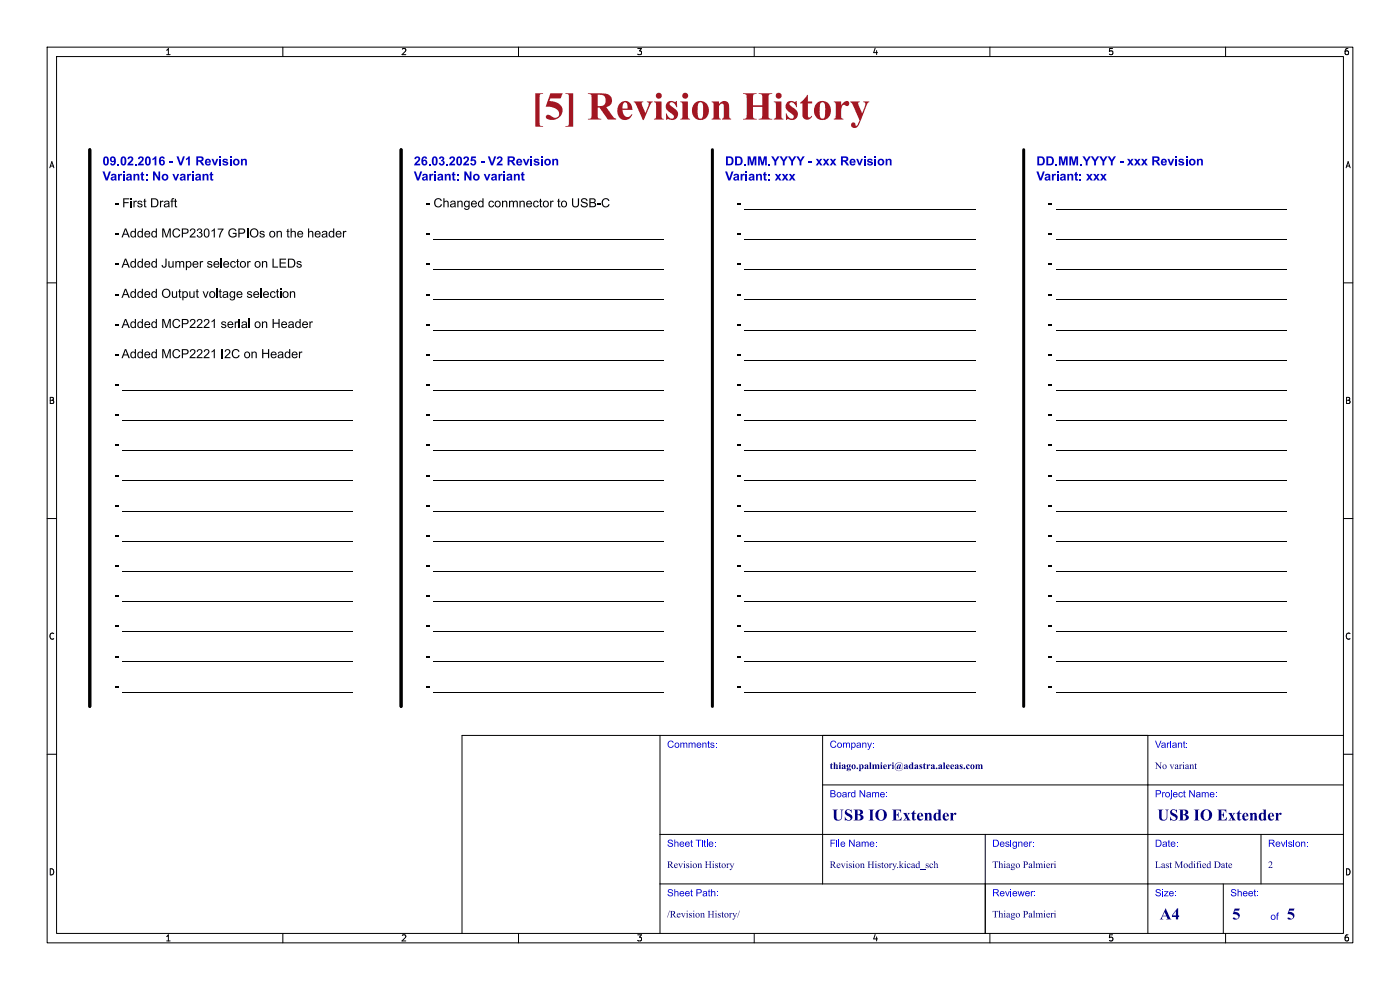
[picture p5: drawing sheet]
<svg xmlns="http://www.w3.org/2000/svg" width="297mm" height="210mm" viewBox="0 0 297 210" stroke-linecap="round" stroke-linejoin="round" font-family="sans-serif">
<defs><g id="words">
<text font-size="8.4" fill="#a21622" x="112.7" y="27.5">[5] RevisionHistory</text>
<g font-size="3.5" fill="#00007f">
<text x="176.5" y="174.9">USBIO Extender</text>
<text x="245.5" y="174.9">USBIO Extender</text>
<text x="246" y="195.9">A4</text>
<text x="261.4" y="196">5</text>
<text x="273" y="196">5</text>
</g>
<g font-size="2.7" fill="#0000c2">
<text x="21.7" y="39.4">Variant: No variant</text>
<text x="87.8" y="39.4">Variant: No variant</text>
<text x="153.8" y="36.2">DD.MM.YYYY - xxx Revision</text>
<text x="153.8" y="39.4">Variant: xxx</text>
<text x="219.9" y="36.2">DD.MM.YYYY - xxx Revision</text>
<text x="219.9" y="39.4">Variant: xxx</text>
</g>
<g font-size="2.7">
<text x="90.3" y="45.1">- Changed conmnector to USB-C</text>
<text x="156.4" y="45.1">- _________________________________</text>
<text x="222.4" y="45.1">- _________________________________</text>
<text x="90.3" y="51.5">- _________________________________</text>
<text x="156.4" y="51.5">- _________________________________</text>
<text x="222.4" y="51.5">- _________________________________</text>
<text x="24.3" y="57.9">- Added Jumper selector on LEDs</text>
<text x="90.3" y="57.9">- _________________________________</text>
<text x="156.4" y="57.9">- _________________________________</text>
<text x="222.4" y="57.9">- _________________________________</text>
<text x="24.3" y="64.3">- Added Output voltage selection</text>
<text x="90.3" y="64.3">- _________________________________</text>
<text x="156.4" y="64.3">- _________________________________</text>
<text x="222.4" y="64.3">- _________________________________</text>
<text x="90.3" y="70.7">- _________________________________</text>
<text x="156.4" y="70.7">- _________________________________</text>
<text x="222.4" y="70.7">- _________________________________</text>
<text x="90.3" y="77.1">- _________________________________</text>
<text x="156.4" y="77.1">- _________________________________</text>
<text x="222.4" y="77.1">- _________________________________</text>
<text x="24.3" y="83.5">- _________________________________</text>
<text x="90.3" y="83.5">- _________________________________</text>
<text x="156.4" y="83.5">- _________________________________</text>
<text x="222.4" y="83.5">- _________________________________</text>
<text x="24.3" y="89.9">- _________________________________</text>
<text x="90.3" y="89.9">- _________________________________</text>
<text x="156.4" y="89.9">- _________________________________</text>
<text x="222.4" y="89.9">- _________________________________</text>
<text x="24.3" y="96.3">- _________________________________</text>
<text x="90.3" y="96.3">- _________________________________</text>
<text x="156.4" y="96.3">- _________________________________</text>
<text x="222.4" y="96.3">- _________________________________</text>
<text x="24.3" y="102.7">- _________________________________</text>
<text x="90.3" y="102.7">- _________________________________</text>
<text x="156.4" y="102.7">- _________________________________</text>
<text x="222.4" y="102.7">- _________________________________</text>
<text x="24.3" y="109.1">- _________________________________</text>
<text x="90.3" y="109.1">- _________________________________</text>
<text x="156.4" y="109.1">- _________________________________</text>
<text x="222.4" y="109.1">- _________________________________</text>
<text x="24.3" y="115.5">- _________________________________</text>
<text x="90.3" y="115.5">- _________________________________</text>
<text x="156.4" y="115.5">- _________________________________</text>
<text x="222.4" y="115.5">- _________________________________</text>
<text x="24.3" y="121.9">- _________________________________</text>
<text x="90.3" y="121.9">- _________________________________</text>
<text x="156.4" y="121.9">- _________________________________</text>
<text x="222.4" y="121.9">- _________________________________</text>
<text x="24.3" y="128.3">- _________________________________</text>
<text x="90.3" y="128.3">- _________________________________</text>
<text x="156.4" y="128.3">- _________________________________</text>
<text x="222.4" y="128.3">- _________________________________</text>
<text x="24.3" y="134.7">- _________________________________</text>
<text x="90.3" y="134.7">- _________________________________</text>
<text x="156.4" y="134.7">- _________________________________</text>
<text x="222.4" y="134.7">- _________________________________</text>
<text x="24.3" y="141.1">- _________________________________</text>
<text x="90.3" y="141.1">- _________________________________</text>
<text x="156.4" y="141.1">- _________________________________</text>
<text x="222.4" y="141.1">- _________________________________</text>
<text x="24.3" y="147.5">- _________________________________</text>
<text x="90.3" y="147.5">- _________________________________</text>
<text x="156.4" y="147.5">- _________________________________</text>
<text x="222.4" y="147.5">- _________________________________</text>
</g>
<g font-size="2.1" fill="#00f">
<text x="141.5" y="159.2">Comments:</text>
<text x="176" y="159.2">Company:</text>
<text x="245" y="159.2">Variant:</text>
<text x="176" y="169.7">Board Name:</text>
<text x="245" y="169.7">Project Name:</text>
<text x="141.5" y="180.2">Sheet Title:</text>
<text x="176" y="180.2">File Name:</text>
<text x="210.5" y="180.2">Designer:</text>
<text x="245" y="180.2">Date:</text>
<text x="269" y="180.2">Revision:</text>
<text x="141.5" y="190.7">Sheet Path:</text>
<text x="210.5" y="190.7">Reviewer:</text>
<text x="245" y="190.7">Size:</text>
<text x="261" y="190.7">Sheet:</text>
<text x="269.5" y="195.7">of</text>
</g>
<g font-size="2.1" fill="#00007f">
<text x="176" y="163.7">thiago.palmieri@adastra.aleeas.com</text>
<text x="245" y="163.7">No variant</text>
<text x="141.5" y="184.7">RevisionHistory</text>
<text x="176" y="184.7">RevisionHistory.kicad_sch</text>
<text x="210.5" y="184.7">ThiagoPalmieri</text>
<text x="245" y="184.7">LastModified Date</text>
<text x="269" y="184.7">2</text>
<text x="141.5" y="195.2">/RevisionHistory/</text>
<text x="210.5" y="195.2">ThiagoPalmieri</text>
</g>
<g font-size="1.8">
<text x="35" y="11.9">1</text>
<text x="85" y="11.9">2</text>
<text x="135" y="11.9">3</text>
<text x="185" y="11.9">4</text>
<text x="235" y="11.9">5</text>
<text x="285" y="11.9">6</text>
<text x="10.3" y="35.9">A</text>
<text x="285.3" y="35.9">A</text>
<text x="10.3" y="85.9">B</text>
<text x="285.3" y="85.9">B</text>
<text x="10.3" y="135.9">C</text>
<text x="285.3" y="135.9">C</text>
<text x="10.3" y="185.9">D</text>
<text x="285.3" y="185.9">D</text>
<text x="35" y="199.9">1</text>
<text x="85" y="199.9">2</text>
<text x="135" y="199.9">3</text>
<text x="185" y="199.9">4</text>
<text x="235" y="199.9">5</text>
<text x="285" y="199.9">6</text>
</g>
</g></defs>
<g fill="none" stroke="#000" stroke-width=".21">
<path d="M10 10h277v190h-277zM12 12h273v186h-273zM60 10v2M110 10v2M160 10v2M210 10v2M260 10v2M10 60h2M285 60h2M10 110h2M285 110h2M140 156v42"/>
<path d="M174.5 156v31.5M243.5 156v42M285 156h-187v42M10 160h2M140 177h145M174.5 166.5h110.5M209 177v21M267.5 177v10.5M285 160h2M60 198v2M110 198v2M140 187.5h145"/>
<path d="M160 198v2M210 198v2M259.5 187.5v10.5M260 198v2"/>
</g>
<path d="M19 31.8v118.1M85.1 31.8v118.1M151.1 31.8v118.1M217.2 31.8v118.1" fill="none" stroke="#000" stroke-width=".63"/>
<g fill="#000">
<path d="M24.4 43.2h.7v.2h-.7zM24.4 49.6h.7v.2h-.7zM26.1 42.1h1.3v.2h-1v.6h.9v.2h-.9v.9h-.3zM26.5 48.5h.3l.8 1.9h-.3l-.3-.6h-.8l-.2 .6h-.2l.3-.8h.9l-.4-.9-.3 .9h-.2zM26.5 54.9h.3l.8 1.9h-.3l-.3-.6h-.8l-.2 .6h-.2l.3-.8h.9l-.4-.9-.3 .9h-.2zM27.7 42.1h.3v.2h-.3zM27.7 42.6h.3v1.4h-.3zM28.3 42.6h.2v.2l.2-.2h.3v.3a.31 .31 0 0 0-.4 0 .31 .31 0 0 0-.1 .3v.8h-.2zM27.8 49.1a.52 .52 0 0 1 .8 .1v-.7h.2v1.9h-.2v-.2a.58 .58 0 0 1-.7 .1 .58 .58 0 0 1-.3-.6h.3a.41 .41 0 0 0 .4 .5 .41 .41 0 0 0 .3-.6v-.2a.38 .38 0 0 0-.5-.2 .38 .38 0 0 0-.2 .5h-.3zM27.8 55.5a.52 .52 0 0 1 .8 .1v-.7h.2v1.9h-.2v-.2a.58 .58 0 0 1-.7 .1 .58 .58 0 0 1-.3-.6h.3a.41 .41 0 0 0 .4 .5 .41 .41 0 0 0 .3-.6v-.2a.38 .38 0 0 0-.5-.2 .38 .38 0 0 0-.2 .5h-.3zM29.2 42.7l.3-.1a.5 .5 0 0 1 .7 .4h-.2a.27 .27 0 0 0-.3-.3 .27 .27 0 0 0-.2 .4 .54 .54 0 0 1 .6 .1 .54 .54 0 0 1 .1 .5l-.2 .2-.4 .1-.3-.1-.2-.3 .2-.1 .2 .3h.3l.2-.2-.1-.1a.68 .68 0 0 1-.7-.6zM29.3 49.1a.52 .52 0 0 1 .8 .1v-.7h.2v1.9h-.2v-.2a.58 .58 0 0 1-.7 .1 .58 .58 0 0 1-.3-.6h.3a.41 .41 0 0 0 .4 .5 .41 .41 0 0 0 .3-.6l-.1-.2a.38 .38 0 0 0-.5-.2 .38 .38 0 0 0-.1 .5h-.3z"/>
<path d="M29.3 55.5a.52 .52 0 0 1 .8 .1v-.7h.2v1.9h-.2v-.2a.58 .58 0 0 1-.7 .1 .58 .58 0 0 1-.3-.6h.3a.41 .41 0 0 0 .4 .5 .41 .41 0 0 0 .3-.6l-.1-.2a.38 .38 0 0 0-.5-.2 .38 .38 0 0 0-.1 .5h-.3zM30.6 42.2l.2-.1v.5h.2v.2h-.2v.8l.3 .4-.5-.2v-1h-.2v-.2h.2zM30.8 49.2a.64 .64 0 0 1 .8-.2 .64 .64 0 0 1 .3 .7h-1a.4 .4 0 0 0 .3 .5 .4 .4 0 0 0 .4-.3l.3 .1a.66 .66 0 0 1-.9 .4 .66 .66 0 0 1-.4-.9h1l-.1-.3a.39 .39 0 0 0-.4 0 .39 .39 0 0 0-.2 .3h-.3zM32 42.1h.7a.96 .96 0 0 1 .9 .9 .96 .96 0 0 1-.9 1h-.7v-.2h.7a.74 .74 0 0 0 .7-.8 .74 .74 0 0 0-.7-.7h-.4v1.5h-.3zM32.3 49.1a.52 .52 0 0 1 .7 .1v-.7h.3v1.9h-.2v-.2a.58 .58 0 0 1-.7 .1 .58 .58 0 0 1-.3-.6h.2a.41 .41 0 0 0 .5 .5 .41 .41 0 0 0 .3-.6l-.1-.2a.38 .38 0 0 0-.5-.2 .38 .38 0 0 0-.2 .5h-.2zM32.3 55.5a.52 .52 0 0 1 .7 .1v-.7h.3v1.9h-.2v-.2a.58 .58 0 0 1-.7 .1 .58 .58 0 0 1-.3-.6h.2a.41 .41 0 0 0 .5 .5 .41 .41 0 0 0 .3-.6l-.1-.2a.38 .38 0 0 0-.5-.2 .38 .38 0 0 0-.2 .5h-.2zM33.9 42.6h.2v.2l.3-.2h.2v.3a.31 .31 0 0 0-.4 0 .31 .31 0 0 0 0 .3v.8h-.3zM35.1 54.9h.2v1.3a.53 .53 0 0 1-.4 .6 .53 .53 0 0 1-.6-.6h.2a.3 .3 0 0 0 .3 .4 .3 .3 0 0 0 .3-.4zM34.4 48.5h.4l.5 1.6 .6-1.6h.3v1.9h-.2v-1.6l-.6 1.6h-.2l-.5-1.7v1.7h-.3zM34.9 42.7l.1-.1a.61 .61 0 0 1 .8 0 .61 .61 0 0 1 .1 .8l.1 .6h-.2l-.1-.2-.6 .2-.3-.2-.1-.2h.3l.2 .2h.3l.2-.5-1 .3a.73 .73 0 0 1 1-.5 .35 .35 0 0 0-.3-.4 .35 .35 0 0 0-.4 .3h-.2zM36.5 42.1h.5l-.1 .2a.24 .24 0 0 0-.3 0 .24 .24 0 0 0 0 .3h.3v.2h-.3v1.2h-.2v-1.2h-.2v-.2h.2zM37.1 42.2l.2-.1v.5h.3v.2h-.3v.8l.3 .4-.5-.2v-1h-.2v-.2h.2z"/>
<path d="M36.8 48.7a.84 .84 0 0 1 1.4 .3h-.2a.65 .65 0 0 0-1-.2 .65 .65 0 0 0-.1 .9 .58 .58 0 0 0 .5 .5 .58 .58 0 0 0 .6-.5l.3 .1a.92 .92 0 0 1-1.4 .5 .92 .92 0 0 1-.2-1.4zM38.6 48.5h.7a.58 .58 0 0 1 .7 .5 .58 .58 0 0 1-.7 .6h-.5v.8h-.2v-1h.7a.36 .36 0 0 0 .5-.4 .36 .36 0 0 0-.5-.3h-.5v.7h-.2zM40.4 48.6a.61 .61 0 0 1 1 .1 .61 .61 0 0 1-.3 .9l-.6 .6h1v.2h-1.3l.3-.6a.98 .98 0 0 0 .7-1 .37 .37 0 0 0-.4-.1 .37 .37 0 0 0-.3 .3h-.2zM41.9 48.6a.51 .51 0 0 1 .8 0 .51 .51 0 0 1-.1 .7 .59 .59 0 0 1 0 1.1 .59 .59 0 0 1-.9-.5l.3-.1a.38 .38 0 0 0 .4 .4 .38 .38 0 0 0 .3-.5 .38 .38 0 0 0-.5-.2v-.2a.33 .33 0 0 0 .4-.3 .33 .33 0 0 0-.3-.4 .33 .33 0 0 0-.3 .4l-.2-.1zM43.5 48.6l.3-.1a1.06 1.06 0 0 1 .7 .9 1.06 1.06 0 0 1-.7 1 .77 .77 0 0 1-.6-1h.3a.47 .47 0 0 0 0 .6 .47 .47 0 0 0 .5 .1l.2-.2a.99 .99 0 0 0-.3-1.2 .5 .5 0 0 0-.4 .7h-.3v-.2zM44.9 48.9l.7-.4v1.9h-.3v-1.5l-.4 .3zM46.2 48.5h1.2l-.5 1.1-.2 .8h-.2v-.6l.6-1.1h-.9zM46.8 54.9h.3v1.9h-.3zM48.7 48.7l.3-.2h.6l.5 .3 .1 .2-.3 .1a.71 .71 0 0 0-1-.3 .71 .71 0 0 0-.1 1l.3 .3a.56 .56 0 0 0 .8-.5h-.5v-.2h.8v.7a1.03 1.03 0 0 1-1.5 .1 1.03 1.03 0 0 1 0-1.5zM50.3 55l.2-.1v.5h.2v.2h-.2v.8l.3 .4-.5-.2v-1h-.2v-.2h.2zM50.6 48.5h.7a.58 .58 0 0 1 .7 .5 .58 .58 0 0 1-.7 .6h-.5v.8h-.2v-1h.7a.36 .36 0 0 0 .5-.4 .36 .36 0 0 0-.5-.3h-.5v.7h-.2zM52.4 48.5h.2v1.9h-.2z"/>
<path d="M53.3 48.7a.94 .94 0 0 1 1.4 .1 .94 .94 0 0 1-.4 1.4 .94 .94 0 0 1-1.3-.6v-.2h.3a.7 .7 0 0 0 .9 .7 .7 .7 0 0 0 .3-1.1 .65 .65 0 0 0-.8-.3 .65 .65 0 0 0-.4 .7h-.3zM55.2 49.1l.3-.1a.5 .5 0 0 1 .6 .4h-.2a.27 .27 0 0 0-.3-.3 .27 .27 0 0 0-.2 .4 .54 .54 0 0 1 .6 .1 .54 .54 0 0 1 .1 .5l-.2 .2-.4 .1-.3-.1-.2-.3 .3-.1 .1 .3h.3l.2-.2v-.1a.68 .68 0 0 1-.8-.6zM57.8 54.9h.3v1.7h.9v.2h-1.2zM57.3 49.1a.7 .7 0 0 1 1.1 .2 .7 .7 0 0 1-.4 1 .7 .7 0 0 1-.9-.6h.3a.45 .45 0 0 0 .5 .5 .45 .45 0 0 0 .2-.8l-.4-.2-.3 .2v.3h-.3zM58.7 49h.2v.2a.5 .5 0 0 1 .6-.2 .5 .5 0 0 1 .3 .5v.9h-.2v-.9a.34 .34 0 0 0-.4-.3 .34 .34 0 0 0-.3 .4v.8h-.2zM59.3 54.9h1.4v.2h-1.1v.6h1v.2h-1v.7h1.1v.2h-1.4zM60.9 48.6l.3-.1v.5h.2v.2h-.2v.8l.2 .4-.4-.2-.1-1h-.1v-.2h.1zM61.6 48.5h.3v.6l.4-.1 .4 .2 .1 1.2h-.3v-.9a.34 .34 0 0 0-.4-.3 .34 .34 0 0 0-.2 .4v.8h-.3zM61.1 54.9h.6a.96 .96 0 0 1 1 .9 .96 .96 0 0 1-.9 1h-.7v-.2h.6a.74 .74 0 0 0 .7-.8 .74 .74 0 0 0-.7-.7h-.4v1.5h-.2zM63.2 49.2a.64 .64 0 0 1 .8-.2 .64 .64 0 0 1 .3 .7h-1a.4 .4 0 0 0 .3 .5 .4 .4 0 0 0 .5-.3l.2 .1a.66 .66 0 0 1-.8 .4 .66 .66 0 0 1-.4-.9h1l-.2-.3a.39 .39 0 0 0-.4 0 .39 .39 0 0 0-.2 .3h-.2zM65.3 48.5h.3v.6l.4-.1 .4 .2 .1 1.2h-.3v-.9a.34 .34 0 0 0-.4-.3 .34 .34 0 0 0-.2 .4v.8h-.3zM66.9 49.2a.64 .64 0 0 1 .8-.2 .64 .64 0 0 1 .3 .7h-1a.4 .4 0 0 0 .3 .5 .4 .4 0 0 0 .5-.3l.2 .1a.66 .66 0 0 1-.8 .4 .66 .66 0 0 1-.4-.9h1l-.2-.3a.39 .39 0 0 0-.4 0 .39 .39 0 0 0-.2 .3h-.2z"/>
<path d="M68.4 49.1l.1-.1a.61 .61 0 0 1 .8 0 .61 .61 0 0 1 .1 .8l.1 .6h-.2l-.1-.2-.6 .2-.3-.2-.1-.2h.3l.2 .2h.3l.2-.5-1 .3a.73 .73 0 0 1 1-.5 .35 .35 0 0 0-.3-.4 .35 .35 0 0 0-.4 .3h-.2zM69.9 49.1a.52 .52 0 0 1 .8 .1v-.7h.2v1.9h-.2v-.2a.58 .58 0 0 1-.7 .1 .58 .58 0 0 1-.3-.6h.2a.41 .41 0 0 0 .5 .5 .41 .41 0 0 0 .3-.6l-.1-.2a.38 .38 0 0 0-.5-.2 .38 .38 0 0 0-.2 .5h-.2zM71.4 49.2a.64 .64 0 0 1 .7-.2 .64 .64 0 0 1 .4 .7h-1.1a.4 .4 0 0 0 .3 .5 .4 .4 0 0 0 .5-.3l.3 .1a.66 .66 0 0 1-.9 .4 .66 .66 0 0 1-.4-.9h1l-.1-.3a.39 .39 0 0 0-.4 0 .39 .39 0 0 0-.3 .3h-.2zM72.8 49h.2v.2l.2-.2h.2v.3a.31 .31 0 0 0-.3 0 .31 .31 0 0 0-.1 .3v.8h-.2zM24.4 68.8h.7v.2h-.7zM24.4 75.2h.7v.2h-.7zM26.5 61.3h.3l.8 1.9h-.3l-.3-.6h-.8l-.2 .6h-.2l.3-.8h.9l-.4-.9-.3 .9h-.2zM26.5 67.7h.3l.8 1.9h-.3l-.3-.6h-.8l-.2 .6h-.2l.3-.8h.9l-.4-.9-.3 .9h-.2zM26.5 74.1h.3l.8 1.9h-.3l-.3-.6h-.8l-.2 .6h-.2l.3-.8h.9l-.4-.9-.3 .9h-.2zM27.8 61.9a.52 .52 0 0 1 .8 .1v-.7h.2v1.9h-.2v-.2a.58 .58 0 0 1-.7 .1 .58 .58 0 0 1-.3-.6h.3a.41 .41 0 0 0 .4 .5 .41 .41 0 0 0 .3-.6v-.2a.38 .38 0 0 0-.5-.2 .38 .38 0 0 0-.2 .5h-.3zM27.8 68.3a.52 .52 0 0 1 .8 .1v-.7h.2v1.9h-.2v-.2a.58 .58 0 0 1-.7 .1 .58 .58 0 0 1-.3-.6h.3a.41 .41 0 0 0 .4 .5 .41 .41 0 0 0 .3-.6v-.2a.38 .38 0 0 0-.5-.2 .38 .38 0 0 0-.2 .5h-.3zM27.8 74.7a.52 .52 0 0 1 .8 .1v-.7h.2v1.9h-.2v-.2a.58 .58 0 0 1-.7 .1 .58 .58 0 0 1-.3-.6h.3a.41 .41 0 0 0 .4 .5 .41 .41 0 0 0 .3-.6v-.2a.38 .38 0 0 0-.5-.2 .38 .38 0 0 0-.2 .5h-.3z"/>
<path d="M29.3 61.9a.52 .52 0 0 1 .8 .1v-.7h.2v1.9h-.2v-.2a.58 .58 0 0 1-.7 .1 .58 .58 0 0 1-.3-.6h.3a.41 .41 0 0 0 .4 .5 .41 .41 0 0 0 .3-.6l-.1-.2a.38 .38 0 0 0-.5-.2 .38 .38 0 0 0-.1 .5h-.3zM29.3 68.3a.52 .52 0 0 1 .8 .1v-.7h.2v1.9h-.2v-.2a.58 .58 0 0 1-.7 .1 .58 .58 0 0 1-.3-.6h.3a.41 .41 0 0 0 .4 .5 .41 .41 0 0 0 .3-.6l-.1-.2a.38 .38 0 0 0-.5-.2 .38 .38 0 0 0-.1 .5h-.3zM29.3 74.7a.52 .52 0 0 1 .8 .1v-.7h.2v1.9h-.2v-.2a.58 .58 0 0 1-.7 .1 .58 .58 0 0 1-.3-.6h.3a.41 .41 0 0 0 .4 .5 .41 .41 0 0 0 .3-.6l-.1-.2a.38 .38 0 0 0-.5-.2 .38 .38 0 0 0-.1 .5h-.3zM30.8 68.4a.64 .64 0 0 1 .8-.2 .64 .64 0 0 1 .3 .7h-1a.4 .4 0 0 0 .3 .5 .4 .4 0 0 0 .4-.3l.3 .1a.66 .66 0 0 1-.9 .4 .66 .66 0 0 1-.4-.9h1l-.1-.3a.39 .39 0 0 0-.4 0 .39 .39 0 0 0-.2 .3h-.3zM30.8 74.8a.64 .64 0 0 1 .8-.2 .64 .64 0 0 1 .3 .7h-1a.4 .4 0 0 0 .3 .5 .4 .4 0 0 0 .4-.3l.3 .1a.66 .66 0 0 1-.9 .4 .66 .66 0 0 1-.4-.9h1l-.1-.3a.39 .39 0 0 0-.4 0 .39 .39 0 0 0-.2 .3h-.3zM32.3 61.9a.52 .52 0 0 1 .7 .1v-.7h.3v1.9h-.2v-.2a.58 .58 0 0 1-.7 .1 .58 .58 0 0 1-.3-.6h.2a.41 .41 0 0 0 .5 .5 .41 .41 0 0 0 .3-.6l-.1-.2a.38 .38 0 0 0-.5-.2 .38 .38 0 0 0-.2 .5h-.2zM32.3 68.3a.52 .52 0 0 1 .7 .1v-.7h.3v1.9h-.2v-.2a.58 .58 0 0 1-.7 .1 .58 .58 0 0 1-.3-.6h.2a.41 .41 0 0 0 .5 .5 .41 .41 0 0 0 .3-.6l-.1-.2a.38 .38 0 0 0-.5-.2 .38 .38 0 0 0-.2 .5h-.2zM32.3 74.7a.52 .52 0 0 1 .7 .1v-.7h.3v1.9h-.2v-.2a.58 .58 0 0 1-.7 .1 .58 .58 0 0 1-.3-.6h.2a.41 .41 0 0 0 .5 .5 .41 .41 0 0 0 .3-.6l-.1-.2a.38 .38 0 0 0-.5-.2 .38 .38 0 0 0-.2 .5h-.2zM34.4 67.7h.4l.5 1.6 .6-1.6h.3v1.9h-.2v-1.6l-.6 1.6h-.2l-.5-1.7v1.7h-.3zM34.4 74.1h.4l.5 1.6 .6-1.6h.3v1.9h-.2v-1.6l-.6 1.6h-.2l-.5-1.7v1.7h-.3zM34.6 61.5a.94 .94 0 0 1 1.4 .1 .94 .94 0 0 1-.3 1.4 .94 .94 0 0 1-1.3-.6l-.1-.2h.3a.7 .7 0 0 0 .9 .7 .7 .7 0 0 0 .3-1.1 .65 .65 0 0 0-.8-.3 .65 .65 0 0 0-.4 .7h-.3zM36.8 67.9a.84 .84 0 0 1 1.4 .3h-.2a.65 .65 0 0 0-1-.2 .65 .65 0 0 0-.1 .9 .58 .58 0 0 0 .5 .5 .58 .58 0 0 0 .6-.5l.3 .1a.92 .92 0 0 1-1.4 .5 .92 .92 0 0 1-.2-1.4z"/>
<path d="M36.8 74.3a.84 .84 0 0 1 1.4 .3h-.2a.65 .65 0 0 0-1-.2 .65 .65 0 0 0-.1 .9 .58 .58 0 0 0 .5 .5 .58 .58 0 0 0 .6-.5l.3 .1a.92 .92 0 0 1-1.4 .5 .92 .92 0 0 1-.2-1.4zM38 61.4l.2-.1v.5h.3v.2h-.3v.8l.3 .4-.5-.2v-1h-.2v-.2h.2zM38.6 67.7h.7a.58 .58 0 0 1 .7 .5 .58 .58 0 0 1-.7 .6h-.5v.8h-.2v-1h.7a.36 .36 0 0 0 .5-.4 .36 .36 0 0 0-.5-.3h-.5v.7h-.2zM38.6 74.1h.7a.58 .58 0 0 1 .7 .5 .58 .58 0 0 1-.7 .6h-.5v.8h-.2v-1h.7a.36 .36 0 0 0 .5-.4 .36 .36 0 0 0-.5-.3h-.5v.7h-.2zM40.4 67.8a.61 .61 0 0 1 1 .1 .61 .61 0 0 1-.3 .9l-.6 .6h1v.2h-1.3l.3-.6a.98 .98 0 0 0 .7-1 .37 .37 0 0 0-.4-.1 .37 .37 0 0 0-.3 .3h-.2zM40.4 74.2a.61 .61 0 0 1 1 .1 .61 .61 0 0 1-.3 .9l-.6 .6h1v.2h-1.3l.3-.6a.98 .98 0 0 0 .7-1 .37 .37 0 0 0-.4-.1 .37 .37 0 0 0-.3 .3h-.2zM41.7 61.4l.2-.1v.5h.3v.2h-.3v.8l.3 .4-.5-.2v-1h-.2v-.2h.2zM41.9 67.8a.61 .61 0 0 1 1 .1 .61 .61 0 0 1-.3 .9l-.6 .6h1v.2h-1.3l.3-.6a.98 .98 0 0 0 .7-1 .38 .38 0 0 0-.5-.1 .38 .38 0 0 0-.2 .3h-.3zM41.9 74.2a.61 .61 0 0 1 1 .1 .61 .61 0 0 1-.3 .9l-.6 .6h1v.2h-1.3l.3-.6a.98 .98 0 0 0 .7-1 .38 .38 0 0 0-.5-.1 .38 .38 0 0 0-.2 .3h-.3zM43.4 67.8a.61 .61 0 0 1 .9 .1 .61 .61 0 0 1-.2 .9l-.6 .6h.9v.2h-1.2l.3-.6a.98 .98 0 0 0 .7-1 .37 .37 0 0 0-.5-.1 .37 .37 0 0 0-.2 .3h-.3zM43.4 74.2a.61 .61 0 0 1 .9 .1 .61 .61 0 0 1-.2 .9l-.6 .6h.9v.2h-1.2l.3-.6a.98 .98 0 0 0 .7-1 .37 .37 0 0 0-.5-.1 .37 .37 0 0 0-.2 .3h-.3zM44.9 68.1l.7-.4v1.9h-.3v-1.5l-.4 .3z"/>
<path d="M44.9 74.5l.7-.4v1.9h-.3v-1.5l-.4 .3zM45.9 61.3h.3v1.9h-.3zM47 68.3l.3-.1a.5 .5 0 0 1 .7 .4h-.2a.27 .27 0 0 0-.4-.3 .27 .27 0 0 0-.1 .4 .54 .54 0 0 1 .5 .1 .54 .54 0 0 1 .2 .5l-.2 .3h-.5l-.2-.1-.2-.3 .2-.1 .2 .3h.3l.2-.2-.1-.1a.68 .68 0 0 1-.8-.6zM46.6 61.4l.2-.1v.5h.2v.2h-.2v.8l.3 .4-.5-.2v-1h-.2v-.2h.2zM47.1 74.1h.2v1.9h-.2zM47.9 74.2a.61 .61 0 0 1 .9 .1 .61 .61 0 0 1-.2 .9l-.7 .6h1v.2h-1.3l.3-.6a.98 .98 0 0 0 .7-1 .37 .37 0 0 0-.4-.1 .37 .37 0 0 0-.3 .3h-.2zM48.4 68.4a.64 .64 0 0 1 .8-.2 .64 .64 0 0 1 .3 .7h-1a.4 .4 0 0 0 .3 .5 .4 .4 0 0 0 .5-.3l.2 .1a.66 .66 0 0 1-.8 .4 .66 .66 0 0 1-.5-.9h1.1l-.2-.3a.39 .39 0 0 0-.4 0 .39 .39 0 0 0-.2 .3h-.3zM49.8 68.2h.2v.2l.2-.2h.3v.3a.31 .31 0 0 0-.4 0 .31 .31 0 0 0-.1 .4v.7h-.2zM49.4 74.3a.84 .84 0 0 1 1.4 .3h-.2a.65 .65 0 0 0-1-.2 .65 .65 0 0 0-.1 .9 .58 .58 0 0 0 .5 .5 .58 .58 0 0 0 .6-.5l.2 .1a.92 .92 0 0 1-1.3 .5 .92 .92 0 0 1-.2-1.4zM50.7 67.7h.2v.2h-.2zM50.7 68.2h.2v1.4h-.2zM51.4 68.3h.1a.61 .61 0 0 1 .7-.1 .61 .61 0 0 1 .2 .8l.1 .6h-.3v-.2l-.6 .2-.4-.2v-.2h.2l.2 .2h.4l.2-.5-1 .3a.73 .73 0 0 1 1-.5 .35 .35 0 0 0-.4-.4 .35 .35 0 0 0-.3 .3h-.3z"/>
<path d="M52 74.7a.7 .7 0 0 1 1.1 .2 .7 .7 0 0 1-.4 1 .7 .7 0 0 1-.9-.6h.2a.45 .45 0 0 0 .6 .5 .45 .45 0 0 0 .2-.8l-.5-.2-.2 .2-.1 .3h-.2zM52.7 67.7h.3v1.9h-.3zM53.3 74.6h.3v.2a.5 .5 0 0 1 .6-.2 .5 .5 0 0 1 .3 .5v.9h-.3v-.9a.34 .34 0 0 0-.3-.3 .34 .34 0 0 0-.3 .4v.8h-.3zM54.2 68.3a.7 .7 0 0 1 1.1 .2 .7 .7 0 0 1-.4 1 .7 .7 0 0 1-.9-.6h.2a.45 .45 0 0 0 .6 .5 .45 .45 0 0 0 .2-.8l-.4-.2-.3 .2-.1 .3h-.2zM55.3 61.3h.2v1.9h-.2zM55.6 68.2h.2v.2a.5 .5 0 0 1 .6-.2 .5 .5 0 0 1 .3 .5v.9h-.2v-.9a.34 .34 0 0 0-.4-.3 .34 .34 0 0 0-.3 .4v.8h-.2zM55.6 74.1h.3v.8h1v-.8h.2v1.9h-.2v-.9h-1v.9h-.3zM57.8 67.7h.3v.8h1v-.8h.2v1.9h-.2v-.9h-1v.9h-.3zM57.6 74.8a.64 .64 0 0 1 .8-.2 .64 .64 0 0 1 .3 .7h-1a.4 .4 0 0 0 .3 .5 .4 .4 0 0 0 .4-.3l.3 .1a.66 .66 0 0 1-.8 .4 .66 .66 0 0 1-.5-.9h1l-.1-.3a.39 .39 0 0 0-.4 0 .39 .39 0 0 0-.2 .3h-.3zM58.7 61.4l.3-.1v.5h.2v.2h-.2v.8l.2 .4-.4-.2-.1-1h-.1v-.2h.1zM59.4 61.3h.3v.2h-.3zM59.1 74.7h.1a.61 .61 0 0 1 .7-.1 .61 .61 0 0 1 .2 .8l.1 .6h-.3v-.2l-.6 .2-.4-.2v-.2h.2l.2 .2h.4l.2-.5-1 .3a.73 .73 0 0 1 1-.5 .35 .35 0 0 0-.4-.4 .35 .35 0 0 0-.3 .3h-.3z"/>
<path d="M59.8 68.4a.64 .64 0 0 1 .8-.2 .64 .64 0 0 1 .3 .7h-1a.4 .4 0 0 0 .3 .5 .4 .4 0 0 0 .5-.3l.2 .1a.66 .66 0 0 1-.8 .4 .66 .66 0 0 1-.5-.9h1.1l-.2-.3a.39 .39 0 0 0-.4 0 .39 .39 0 0 0-.2 .3h-.3zM60.6 74.7a.52 .52 0 0 1 .7 .1v-.7h.3v1.9h-.2v-.2a.58 .58 0 0 1-.7 .1 .58 .58 0 0 1-.3-.6h.2a.41 .41 0 0 0 .5 .5 .41 .41 0 0 0 .2-.6v-.2a.38 .38 0 0 0-.5-.2 .38 .38 0 0 0-.2 .5h-.2zM61.3 68.3h.1a.61 .61 0 0 1 .8-.1 .61 .61 0 0 1 .1 .8l.1 .6h-.3v-.2l-.6 .2-.4-.2v-.2h.3l.2 .2h.3l.2-.5-1 .3a.73 .73 0 0 1 1-.5 .35 .35 0 0 0-.3-.4 .35 .35 0 0 0-.4 .3h-.2zM62 74.8a.64 .64 0 0 1 .8-.2 .64 .64 0 0 1 .3 .7h-1a.4 .4 0 0 0 .3 .5 .4 .4 0 0 0 .5-.3l.2 .1a.66 .66 0 0 1-.8 .4 .66 .66 0 0 1-.4-.9h1l-.2-.3a.39 .39 0 0 0-.4 0 .39 .39 0 0 0-.2 .3h-.2zM63.4 74.6h.2v.2l.2-.2h.3v.3a.31 .31 0 0 0-.4 0 .31 .31 0 0 0 0 .4v.7h-.3zM62.8 68.3a.52 .52 0 0 1 .8 .1v-.7h.2v1.9h-.2v-.2a.58 .58 0 0 1-.7 .1 .58 .58 0 0 1-.3-.6h.2a.41 .41 0 0 0 .5 .5 .41 .41 0 0 0 .3-.6l-.1-.2a.38 .38 0 0 0-.5-.2 .38 .38 0 0 0-.2 .5h-.2zM64.3 68.4a.64 .64 0 0 1 .7-.2 .64 .64 0 0 1 .4 .7h-1.1a.4 .4 0 0 0 .3 .5 .4 .4 0 0 0 .5-.3l.2 .1a.66 .66 0 0 1-.8 .4 .66 .66 0 0 1-.4-.9h1l-.1-.3a.39 .39 0 0 0-.5 0 .39 .39 0 0 0-.2 .3h-.2zM65.6 68.2h.2v.2l.3-.2h.2v.3a.31 .31 0 0 0-.4 0 .31 .31 0 0 0 0 .4v.7h-.3zM24.4 81.6h.7v.2h-.7zM24.4 88h.7v.2h-.7zM24.4 94.4h.7v.2h-.7zM24.4 100.8h.7v.2h-.7z"/>
<path d="M24.4 107.2h.7v.2h-.7zM24.4 113.6h.7v.2h-.7zM24.4 120h.7v.2h-.7zM24.4 126.4h.7v.2h-.7zM24.4 132.8h.7v.2h-.7zM24.4 139.2h.7v.2h-.7zM24.4 145.6h.7v.2h-.7z"/>
</g>
<g fill="#0000c2">
<path d="M22.1 33.3a.68 .68 0 0 1 .8 .1 .68 .68 0 0 1 .2 .7 .68 .68 0 0 1-.6 1 .68 .68 0 0 1-.6-1h.3l.1 .6a.19 .19 0 0 0 .2 .1 .19 .19 0 0 0 .2-.2l-.1-1.1-.3 .1-.1 .5h-.3z"/>
<path d="M23.5 33.3l.3-.1a.81 .81 0 0 1 .8 1.2 .63 .63 0 0 1-.5 .7 .63 .63 0 0 1-.7-.5h.3l.1 .2a.27 .27 0 0 0 .3 0 .27 .27 0 0 0 .1-.3v-.2a.53 .53 0 0 1-.6 .1 .53 .53 0 0 1-.3-.6h.4a.3 .3 0 0 0 .2 .3 .3 .3 0 0 0 .4-.2 .3 .3 0 0 0-.2-.3l-.1-.1a.25 .25 0 0 0-.2 0 .25 .25 0 0 0-.1 .3h-.4z"/>
<path d="M24.9 34.7h.4v.4h-.4z"/>
<path d="M25.8 33.3a.68 .68 0 0 1 .8 .1 .68 .68 0 0 1 .2 .7 .68 .68 0 0 1-.6 1 .68 .68 0 0 1-.6-1h.3l.1 .6a.19 .19 0 0 0 .2 .1 .19 .19 0 0 0 .2-.2l-.1-1.1-.3 .1-.1 .5h-.3z"/>
<path d="M27.2 33.4a.65 .65 0 0 1 1 0 .65 .65 0 0 1-.4 1l-.2 .3h.7v.4h-1.3l.2-.5a1.14 1.14 0 0 0 .7-.9l-.2-.2-.3 .3-.4-.1z"/>
<path d="M28.6 34.7h.4v.4h-.4z"/>
<path d="M29.4 33.4a.65 .65 0 0 1 1 0 .65 .65 0 0 1-.3 1l-.3 .3h.7v.4h-1.3l.2-.5a1.14 1.14 0 0 0 .7-.9l-.2-.2-.3 .3-.3-.1z"/>
<path d="M31 33.3a.68 .68 0 0 1 .8 .1 .68 .68 0 0 1 .2 .7 .68 .68 0 0 1-.6 1 .68 .68 0 0 1-.7-1h.4l.1 .6a.19 .19 0 0 0 .2 .1 .19 .19 0 0 0 .2-.2l-.1-1.1-.3 .1-.1 .5h-.4z"/>
<path d="M32.3 33.7l.6-.5h.3v1.9h-.4v-1.4l-.5 .3z"/>
<path d="M34 33.3l.6-.1 .4 .5h-.4l-.1-.2a.27 .27 0 0 0-.3 0 .27 .27 0 0 0-.1 .3v.2a.6 .6 0 0 1 .8 .3 .6 .6 0 0 1-.3 .8 .6 .6 0 0 1-.8-.4l-.1-.2h.4a.3 .3 0 0 0 .4 .3 .3 .3 0 0 0 .1-.5l-.3-.2-.2 .4h-.4l.1-.7z"/>
<path d="M36 34.2h.7v.4h-.7z"/>
<path d="M37.4 33.2h.5l.5 1.4 .4-1.4h.4l-.7 1.9h-.4z"/>
<path d="M39.4 33.7l.6-.5h.3v1.9h-.4v-1.4l-.5 .3z"/>
<path d="M41.6 33.2h.9a.55 .55 0 0 1 .7 .4 .55 .55 0 0 1-.5 .6l.7 .9h-.5l-.5-.7-.3-.1-.1 .8h-.4v-1.1h1.1l.1-.3-.2-.2h-.6v.5h-.4z"/>
<path d="M43.6 33.9a.66 .66 0 0 1 .8-.2 .66 .66 0 0 1 .4 .8h-1a.28 .28 0 0 0 .2 .3 .28 .28 0 0 0 .4-.2l.3 .1a.67 .67 0 0 1-.8 .4 .67 .67 0 0 1-.4-.8h.9a.28 .28 0 0 0-.3-.4 .28 .28 0 0 0-.3 .4h-.3z"/>
<path d="M44.9 33.7h.4l.3 .9 .3-.9h.4l-.5 1.4h-.4z"/>
<path d="M46.5 33.2h.4v.3h-.4z"/>
<path d="M46.5 33.7h.4v1.4h-.4z"/>
<path d="M47.3 33.8l.3-.1a.6 .6 0 0 1 .8 .3l-.4 .1-.3-.2-.1 .2a.72 .72 0 0 1 .8 .6 .71 .71 0 0 1-.6 .4 .71 .71 0 0 1-.7-.4l.4-.1 .4 .3 .2-.2-.2-.1a.56 .56 0 0 1-.7-.6z"/>
<path d="M48.8 33.2h.3v.3h-.3z"/>
<path d="M48.8 33.7h.3v1.4h-.3z"/>
<path d="M49.7 33.8a.72 .72 0 0 1 1.1 .2 .72 .72 0 0 1-.5 1.1 .72 .72 0 0 1-.9-.7h.4a.38 .38 0 0 0 .5 .4 .38 .38 0 0 0 .1-.6 .34 .34 0 0 0-.4-.2 .34 .34 0 0 0-.2 .4h-.4z"/>
<path d="M51.1 33.7h.4v.2a.5 .5 0 0 1 .5-.2 .5 .5 0 0 1 .4 .5v.9h-.4v-.9a.26 .26 0 0 0-.3-.3 .26 .26 0 0 0-.2 .3v.9h-.4z"/>
<path d="M21.7 36.4h.5l.4 1.4 .5-1.4h.4l-.7 1.9h-.4z"/>
<path d="M26.1 36.4h.4v.3h-.4z"/>
<path d="M30 36.6l.3-.2v.5h.3v.3h-.3v.6l.1 .2h.2v.3h-.3a.37 .37 0 0 1-.3-.5v-.6h-.2z"/>
<path d="M32.5 36.4h.3l.8 1.3v-1.3h.4v1.9h-.4l-.8-1.3v1.3h-.3z"/>
<path d="M40.7 36.4h.4v.3h-.4z"/>
<path d="M44.6 36.6l.4-.2v.5h.2v.3h-.2v.6v.2h.2l.1 .3h-.3a.37 .37 0 0 1-.4-.5v-.6h-.2z"/>
<path d="M154 33.2h.7a.96 .96 0 0 1 .9 .9 .96 .96 0 0 1-.9 1h-.7v-.3h.4a.66 .66 0 0 0 .8-.7 .66 .66 0 0 0-.8-.6v1.3h-.4z"/>
<path d="M155.9 33.2h.7a.96 .96 0 0 1 .9 .9 .96 .96 0 0 1-.8 1h-.8v-.3h.4a.66 .66 0 0 0 .9-.7 .66 .66 0 0 0-.9-.6v1.3h-.4z"/>
<path d="M158.6 33.2h.6l.3 1.3 .4-1.3h.5v1.9h-.3v-1.5l-.4 1.5h-.4l-.3-1.5v1.5h-.4z"/>
<path d="M160.8 33.2h.6l.3 1.3 .4-1.3h.6v1.9h-.4v-1.5l-.4 1.5h-.3l-.4-1.5v1.5h-.4z"/>
<path d="M163.6 33.2h.4l.5 .7 .4-.7h.5l-.7 1.1v.8h-.4v-.8z"/>
<path d="M165.4 33.2h.4l.5 .7 .4-.7h.5l-.7 1.1v.8h-.4v-.8z"/>
<path d="M167.2 33.2h.4l.5 .7 .4-.7h.4l-.7 1.1v.8h-.4v-.8z"/>
<path d="M168.9 33.2h.5l.4 .7 .5-.7h.4l-.7 1.1v.8h-.4v-.8z"/>
<path d="M178.4 33.2h.8a.55 .55 0 0 1 .8 .4 .55 .55 0 0 1-.5 .6l.6 .9h-.4l-.5-.7-.3-.1-.1 .8h-.4v-1.1h1l.2-.3-.2-.2h-.6v.5h-.4z"/>
<path d="M183.3 33.2h.4v.3h-.4z"/>
<path d="M185.5 33.2h.4v.3h-.4z"/>
<path d="M153.8 36.4h.4l.5 1.4 .5-1.4h.4l-.7 1.9h-.4z"/>
<path d="M162 36.6l.4-.2v.5h.3v.3h-.3v.6v.2h.3v.3h-.3a.37 .37 0 0 1-.4-.5v-.6h-.1z"/>
<path d="M88 33.4a.65 .65 0 0 1 1.1 0 .65 .65 0 0 1-.4 1l-.3 .3h.7v.4h-1.2l.2-.5a1.14 1.14 0 0 0 .7-.9l-.3-.2-.2 .3-.4-.1z"/>
<path d="M89.7 33.3l.6-.1 .3 .5h-.3l-.1-.2a.27 .27 0 0 0-.3 0 .27 .27 0 0 0-.1 .3v.2a.6 .6 0 0 1 .8 .3 .6 .6 0 0 1-.4 .8 .6 .6 0 0 1-.7-.4l-.1-.2h.4a.3 .3 0 0 0 .4 .3 .3 .3 0 0 0 .1-.5l-.3-.2-.2 .4h-.4v-.7z"/>
<path d="M90.9 34.7h.4v.4h-.4z"/>
<path d="M91.9 33.3a.68 .68 0 0 1 .8 .1 .68 .68 0 0 1 .1 .7 .68 .68 0 0 1-.6 1 .68 .68 0 0 1-.6-1h.4v.6a.19 .19 0 0 0 .3 .1 .19 .19 0 0 0 .1-.2l-.1-1.1-.2 .1-.1 .5h-.4z"/>
<path d="M93.3 33.3a.52 .52 0 0 1 .8 0 .52 .52 0 0 1-.1 .8 .6 .6 0 0 1 0 1 .6 .6 0 0 1-.9-.5l.3-.1a.3 .3 0 0 0 .4 .2 .3 .3 0 0 0 .2-.4 .3 .3 0 0 0-.5-.1l.1-.3a.24 .24 0 0 0 .3-.1 .24 .24 0 0 0-.2-.3 .24 .24 0 0 0-.3 .2h-.3z"/>
<path d="M94.6 34.7h.4v.4h-.4z"/>
<path d="M95.4 33.4a.65 .65 0 0 1 1.1 0 .65 .65 0 0 1-.4 1l-.3 .3h.7v.4h-1.2l.2-.5a1.14 1.14 0 0 0 .7-.9l-.3-.2-.2 .3-.4-.1z"/>
<path d="M97.1 33.3a.68 .68 0 0 1 .8 .1 .68 .68 0 0 1 .1 .7 .68 .68 0 0 1-.6 1 .68 .68 0 0 1-.6-1h.4v.6a.19 .19 0 0 0 .2 .1 .19 .19 0 0 0 .2-.2l-.1-1.1-.3 .1v.5h-.4z"/>
<path d="M98.4 33.4a.65 .65 0 0 1 1 0 .65 .65 0 0 1-.3 1l-.3 .3h.7v.4h-1.3l.2-.5a1.14 1.14 0 0 0 .7-.9l-.2-.2-.3 .3-.3-.1z"/>
<path d="M100 33.2h1v.3h-.7l-.1 .4a.64 .64 0 0 1 .8 .4 .64 .64 0 0 1-.5 .8 .64 .64 0 0 1-.7-.5h.3a.33 .33 0 0 0 .5 0 .33 .33 0 0 0 0-.5 .33 .33 0 0 0-.5 .1h-.3z"/>
<path d="M102 34.2h.7v.4h-.7z"/>
<path d="M103.5 33.2h.4l.5 1.4 .5-1.4h.4l-.7 1.9h-.4z"/>
<path d="M105.5 33.4a.65 .65 0 0 1 1.1 0 .65 .65 0 0 1-.4 1l-.3 .3h.7v.4h-1.3l.2-.5a1.14 1.14 0 0 0 .7-.9l-.2-.2-.3 .3-.3-.1z"/>
<path d="M107.7 33.2h.8a.55 .55 0 0 1 .7 .4 .55 .55 0 0 1-.5 .6l.7 .9h-.5l-.4-.7-.4-.1v.8h-.4v-1.1h1l.1-.3-.1-.2h-.6v.5h-.4z"/>
<path d="M109.7 33.9a.66 .66 0 0 1 .8-.2 .66 .66 0 0 1 .3 .8h-.9a.28 .28 0 0 0 .2 .3 .28 .28 0 0 0 .3-.2l.4 .1a.67 .67 0 0 1-.9 .4 .67 .67 0 0 1-.4-.8h.9a.28 .28 0 0 0-.2-.4 .28 .28 0 0 0-.3 .4h-.4z"/>
<path d="M110.9 33.7h.4l.3 .9 .4-.9h.3l-.5 1.4h-.3z"/>
<path d="M112.6 33.2h.3v.3h-.3z"/>
<path d="M112.6 33.7h.3v1.4h-.3z"/>
<path d="M113.4 33.8l.3-.1a.6 .6 0 0 1 .7 .3l-.3 .1-.4-.2-.1 .2a.72 .72 0 0 1 .9 .6 .71 .71 0 0 1-.7 .4 .71 .71 0 0 1-.6-.4l.3-.1 .4 .3 .2-.2-.1-.1a.56 .56 0 0 1-.8-.6z"/>
<path d="M114.8 33.2h.4v.3h-.4z"/>
<path d="M114.8 33.7h.4v1.4h-.4z"/>
<path d="M115.7 33.8a.72 .72 0 0 1 1.1 .2 .72 .72 0 0 1-.4 1.1 .72 .72 0 0 1-1-.7h.4a.38 .38 0 0 0 .5 .4 .38 .38 0 0 0 .2-.6 .34 .34 0 0 0-.5-.2 .34 .34 0 0 0-.2 .4h-.4z"/>
<path d="M117.2 33.7h.3v.2a.5 .5 0 0 1 .6-.2 .5 .5 0 0 1 .3 .5v.9h-.3l-.1-.9a.26 .26 0 0 0-.2-.3 .26 .26 0 0 0-.3 .3v.9h-.3z"/>
<path d="M87.8 36.4h.4l.5 1.4 .5-1.4h.4l-.7 1.9h-.4z"/>
<path d="M92.1 36.4h.4v.3h-.4z"/>
<path d="M96 36.6l.4-.2v.5h.2v.3h-.2v.6v.2h.2v.3h-.2a.37 .37 0 0 1-.4-.5v-.6h-.2z"/>
<path d="M98.5 36.4h.4l.8 1.3v-1.3h.3v1.9h-.4l-.7-1.3v1.3h-.4z"/>
<path d="M106.8 36.4h.4v.3h-.4z"/>
<path d="M110.7 36.6l.3-.2v.5h.3v.3h-.3v.6l.1 .2h.2v.3h-.3a.37 .37 0 0 1-.3-.5v-.6h-.2z"/>
</g>
<g fill="#000">
<path d="M90.4 49.6h.7v.2h-.7zM90.4 56h.7v.2h-.7zM92.3 42.3a.84 .84 0 0 1 1.4 .3h-.2a.65 .65 0 0 0-.9-.2 .65 .65 0 0 0-.2 .9 .58 .58 0 0 0 .6 .5 .58 .58 0 0 0 .5-.5l.3 .1a.92 .92 0 0 1-1.3 .5 .92 .92 0 0 1-.3-1.4zM94.1 42.1h.2v.6l.4-.1 .4 .2 .1 1.2h-.3v-.9a.34 .34 0 0 0-.4-.3 .34 .34 0 0 0-.2 .4v.8h-.2zM101.6 42.7a.52 .52 0 0 1 .7 .1v-.7h.3v1.9h-.2v-.2a.58 .58 0 0 1-.7 .1 .58 .58 0 0 1-.3-.6h.2a.41 .41 0 0 0 .5 .5 .41 .41 0 0 0 .3-.6l-.1-.2a.38 .38 0 0 0-.5-.2 .38 .38 0 0 0-.2 .5h-.2zM114.5 42.2l.3-.1v.5h.2v.2h-.2v.8l.2 .4-.4-.2-.1-1h-.1v-.2h.1zM118.4 42.2l.2-.1v.5h.3v.2h-.3v.8l.3 .4-.5-.2v-1h-.2v-.2h.2zM121.3 42.1h.3v1.1a.51 .51 0 0 0 .5 .6 .51 .51 0 0 0 .5-.6v-1.1h.2v1.1a.75 .75 0 0 1-.7 .8 .75 .75 0 0 1-.8-.8zM123.4 42.2l.5-.2a.62 .62 0 0 1 .7 .6h-.2a.42 .42 0 0 0-.5-.4 .42 .42 0 0 0-.3 .5l.1 .1a.72 .72 0 0 1 1 .8 .81 .81 0 0 1-.9 .4 .81 .81 0 0 1-.6-.6l.2-.1a.49 .49 0 0 0 .5 .5 .49 .49 0 0 0 .5-.5l-.3-.1a.64 .64 0 0 1-.7-.2 .64 .64 0 0 1-.1-.7zM125 42.1h1.1l.3 .5a.31 .31 0 0 0-.2 .3 .31 .31 0 0 0 .2 .3 .57 .57 0 0 1-.1 .6 .57 .57 0 0 1-.5 .2h-.8v-.2h.8a.35 .35 0 0 0 .4-.4 .35 .35 0 0 0-.5-.3h-.4v.7h-.3v-.9h.7a.3 .3 0 0 0 .4-.2 .3 .3 0 0 0-.2-.4h-.6v.6h-.3zM127.9 42.3a.84 .84 0 0 1 1.4 .3h-.3a.65 .65 0 0 0-.9-.2 .65 .65 0 0 0-.2 .9 .58 .58 0 0 0 .6 .5 .58 .58 0 0 0 .6-.5l.2 .1a.92 .92 0 0 1-1.3 .5 .92 .92 0 0 1-.3-1.4zM156.5 43.2h.7v.2h-.7z"/>
<path d="M156.5 49.6h.7v.2h-.7zM156.5 56h.7v.2h-.7zM222.5 43.2h.7v.2h-.7zM222.5 49.6h.7v.2h-.7zM222.5 56h.7v.2h-.7zM90.4 62.4h.7v.2h-.7zM90.4 68.8h.7v.2h-.7zM90.4 75.2h.7v.2h-.7zM156.5 62.4h.7v.2h-.7zM156.5 68.8h.7v.2h-.7zM156.5 75.2h.7v.2h-.7zM222.5 62.4h.7v.2h-.7z"/>
<path d="M222.5 68.8h.7v.2h-.7zM222.5 75.2h.7v.2h-.7zM90.4 81.6h.7v.2h-.7zM90.4 88h.7v.2h-.7zM90.4 94.4h.7v.2h-.7zM156.5 81.6h.7v.2h-.7zM156.5 88h.7v.2h-.7zM156.5 94.4h.7v.2h-.7zM222.5 81.6h.7v.2h-.7zM222.5 88h.7v.2h-.7zM222.5 94.4h.7v.2h-.7zM90.4 100.8h.7v.2h-.7z"/>
<path d="M90.4 107.2h.7v.2h-.7zM90.4 113.6h.7v.2h-.7zM156.5 100.8h.7v.2h-.7zM156.5 107.2h.7v.2h-.7zM156.5 113.6h.7v.2h-.7zM222.5 100.8h.7v.2h-.7zM222.5 107.2h.7v.2h-.7zM222.5 113.6h.7v.2h-.7zM90.4 120h.7v.2h-.7zM90.4 126.4h.7v.2h-.7zM90.4 132.8h.7v.2h-.7zM90.4 139.2h.7v.2h-.7z"/>
<path d="M156.5 120h.7v.2h-.7zM156.5 126.4h.7v.2h-.7zM156.5 132.8h.7v.2h-.7zM156.5 139.2h.7v.2h-.7zM222.5 120h.7v.2h-.7zM222.5 126.4h.7v.2h-.7zM222.5 132.8h.7v.2h-.7zM222.5 139.2h.7v.2h-.7zM90.4 145.6h.7v.2h-.7zM156.5 145.6h.7v.2h-.7zM222.5 145.6h.7v.2h-.7z"/>
</g>
<g fill="#0000c2">
<path d="M220.1 33.2h.7a.96 .96 0 0 1 .9 .9 .96 .96 0 0 1-.9 1h-.7v-.3h.3a.66 .66 0 0 0 .9-.7 .66 .66 0 0 0-.9-.6v1.3h-.3z"/>
<path d="M222 33.2h.7a.96 .96 0 0 1 .9 .9 .96 .96 0 0 1-.9 1h-.7v-.3h.4a.66 .66 0 0 0 .8-.7 .66 .66 0 0 0-.8-.6v1.3h-.4z"/>
<path d="M224.6 33.2h.6l.4 1.3 .3-1.3h.6v1.9h-.4v-1.5l-.3 1.5h-.4l-.4-1.5v1.5h-.4z"/>
<path d="M226.9 33.2h.5l.4 1.3 .3-1.3h.6v1.9h-.3v-1.5l-.4 1.5h-.4l-.4-1.5v1.5h-.3z"/>
<path d="M229.6 33.2h.5l.4 .7 .5-.7h.4l-.7 1.1v.8h-.4v-.8z"/>
<path d="M231.4 33.2h.5l.4 .7 .5-.7h.4l-.7 1.1v.8h-.4v-.8z"/>
<path d="M233.2 33.2h.4l.5 .7 .4-.7h.5l-.7 1.1v.8h-.4v-.8z"/>
<path d="M235 33.2h.4l.5 .7 .4-.7h.5l-.7 1.1v.8h-.4v-.8z"/>
<path d="M244.5 33.2h.8a.55 .55 0 0 1 .7 .4 .55 .55 0 0 1-.5 .6l.7 .9h-.5l-.5-.7-.3-.1-.1 .8h-.3v-1.1h1l.1-.3-.2-.2h-.6v.5h-.3z"/>
<path d="M249.3 33.2h.4v.3h-.4z"/>
<path d="M251.6 33.2h.3v.3h-.3z"/>
<path d="M219.9 36.4h.4l.5 1.4 .4-1.4h.4l-.6 1.9h-.5z"/>
<path d="M228.1 36.6l.3-.2v.5h.3v.3h-.3v.6l.1 .2h.2v.3h-.3a.37 .37 0 0 1-.3-.5v-.6h-.2z"/>
</g>
<use href="#words"/>
</svg>
